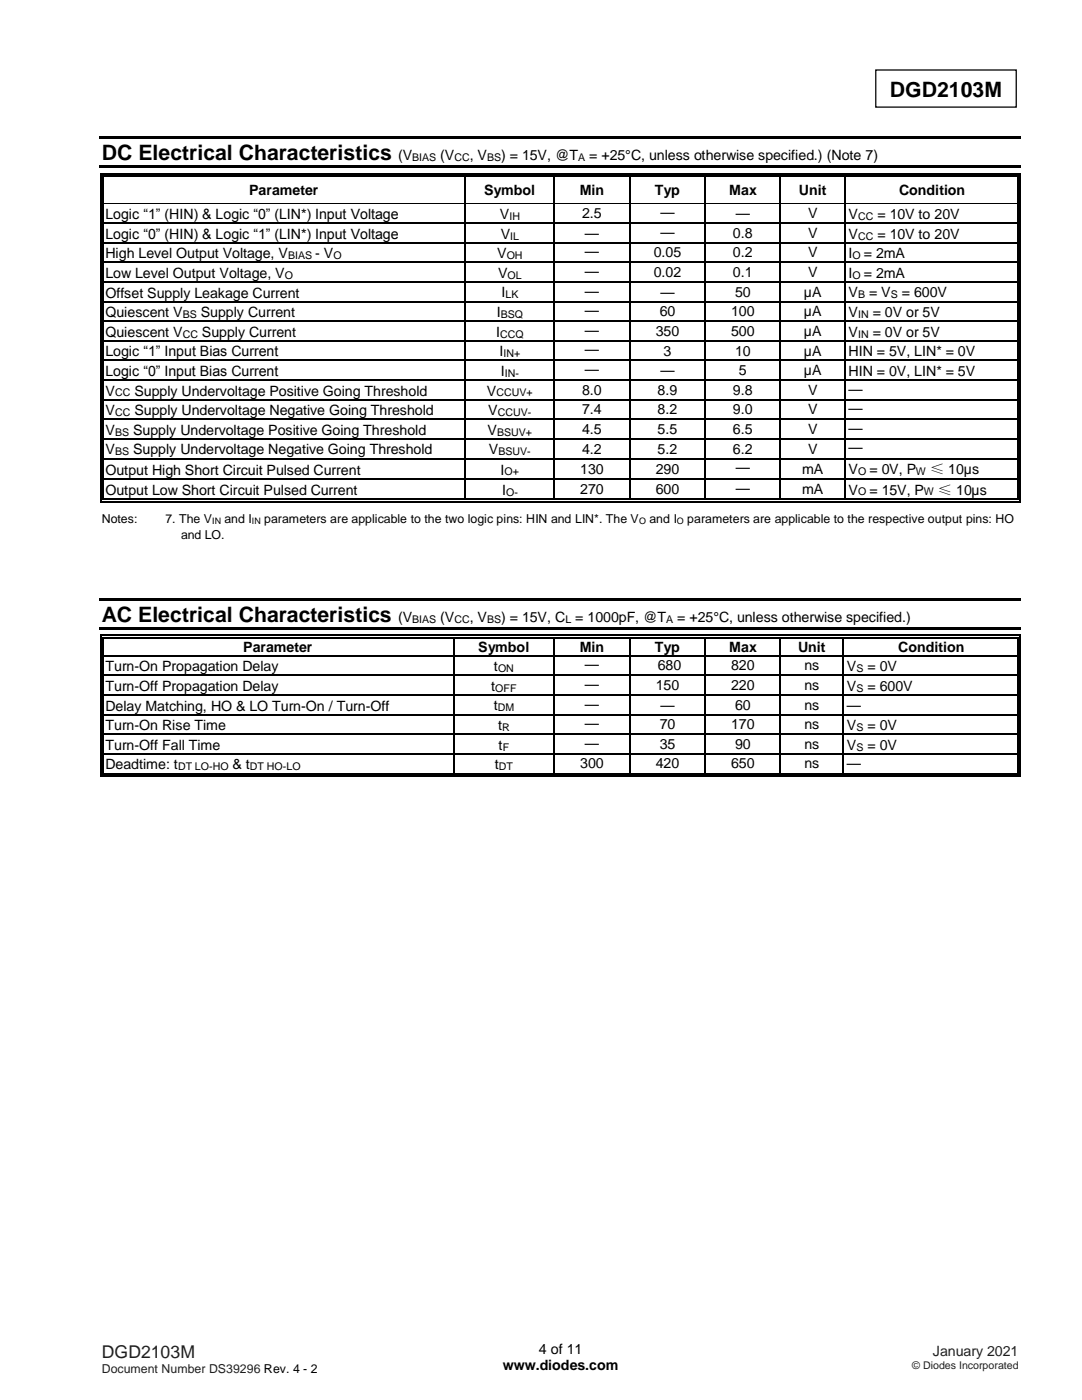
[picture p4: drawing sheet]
<svg xmlns="http://www.w3.org/2000/svg" width="216mm" height="279mm" viewBox="0 0 216 279" stroke-linecap="round" stroke-linejoin="round" font-family="sans-serif">
<defs><g id="words">
<g font-size="4.2">
<text x="177.6" y="19.3">DGD2103M</text>
<text x="20.3" y="32">DC Electrical Characteristics</text>
<text x="20.3" y="124.2">AC Electrical Characteristics</text>
</g>
<text font-size="3.5" fill="#231f20" x="20.3" y="270.9">DGD2103M</text>
<g font-size="2.8">
<text x="79.4" y="32">(V</text>
<text x="87.9" y="32">(V</text>
<text x="93.7" y="32">, V</text>
<text x="100" y="32">) = 15V, @T</text>
<text x="117.6" y="32">= +25°C, unless otherwise specified.) (Note 7)</text>
<text x="49.7" y="38.9">Parameter</text>
<text x="96.6" y="38.9">Symbol</text>
<text x="115.7" y="38.9">Min</text>
<text x="130.7" y="38.9">Typ</text>
<text x="145.5" y="38.9">Max</text>
<text x="159.4" y="38.9">Unit</text>
<text x="179.4" y="38.9">Condition</text>
<text x="21" y="43.7">Logic “1” (HIN) &amp; Logic “0” (LIN*) Input Voltage</text>
<text x="21" y="47.7">Logic “0” (HIN) &amp; Logic “1” (LIN*) Input Voltage</text>
<text x="99.8" y="43.7">V</text>
<text x="99.9" y="47.6">V</text>
<text x="116.1" y="43.5">2.5</text>
<text x="116.7" y="47.5">—</text>
<text x="131.8" y="43.3">—</text>
<text x="131.8" y="47.3">—</text>
<text x="146.2" y="47.5">0.8</text>
<text x="146.8" y="43.5">—</text>
<text x="161.2" y="43.5">V</text>
<text x="161.2" y="47.5">V</text>
<text x="169.3" y="43.7">V</text>
<text x="169.3" y="47.6">V</text>
<text x="175.1" y="43.7">= 10V to 20V</text>
<text x="175.1" y="47.6">= 10V to 20V</text>
<text x="21" y="51.5">High Level Output Voltage, V</text>
<text x="62.9" y="51.5">- V</text>
<text x="99.2" y="51.5">V</text>
<text x="116.7" y="51.1">—</text>
<text x="130.5" y="51.4">0.05</text>
<text x="146.2" y="51.4">0.2</text>
<text x="161.2" y="51.4">V</text>
<text x="169.3" y="51.5">I</text>
<text x="172.4" y="51.5">= 2mA</text>
<text x="21" y="55.5">Low Level Output Voltage, V</text>
<text x="21" y="59.4">Offset Supply Leakage Current</text>
<text x="99.4" y="55.5">V</text>
<text x="100.1" y="59.4">I</text>
<text x="116.7" y="55.1">—</text>
<text x="116.7" y="59">—</text>
<text x="130.5" y="55.3">0.02</text>
<text x="131.8" y="59.2">—</text>
<text x="146.2" y="55.3">0.1</text>
<text x="146.7" y="59.2">50</text>
<text x="160.4" y="59.2">µA</text>
<text x="161.2" y="55.3">V</text>
<text x="169.3" y="55.5">I</text>
<text x="169.3" y="59.4">V</text>
<text x="172.4" y="55.5">= 2mA</text>
<text x="173.4" y="59.4">= V</text>
<text x="180" y="59.4">= 600V</text>
<text x="21" y="63.3">Quiescent V</text>
<text x="40.1" y="63.3">Supply Current</text>
<text x="99.1" y="63.3">I</text>
<text x="116.7" y="62.9">—</text>
<text x="131.6" y="63.1">60</text>
<text x="145.9" y="63.1">100</text>
<text x="160.4" y="63.1">µA</text>
<text x="169.3" y="63.3">V</text>
<text x="174.2" y="63.3">= 0V or 5V</text>
<text x="21" y="67.2">Quiescent V</text>
<text x="21" y="71.1">Logic “1” Input Bias Current</text>
<text x="40.3" y="67.2">Supply Current</text>
<text x="99" y="67.2">I</text>
<text x="99.7" y="71.1">I</text>
<text x="116.7" y="66.8">—</text>
<text x="116.7" y="70.7">—</text>
<text x="130.8" y="67">350</text>
<text x="132.4" y="71">3</text>
<text x="145.9" y="67">500</text>
<text x="146.7" y="71">10</text>
<text x="160.4" y="67">µA</text>
<text x="160.4" y="71">µA</text>
<text x="169.3" y="67.2">V</text>
<text x="169.3" y="71.1">HIN = 5V, LIN* = 0V</text>
<text x="174.2" y="67.2">= 0V or 5V</text>
<text x="21" y="75.1">Logic “0” Input Bias Current</text>
<text x="99.9" y="75">I</text>
<text x="116.7" y="74.6">—</text>
<text x="131.8" y="74.9">—</text>
<text x="147.4" y="74.9">5</text>
<text x="160.4" y="74.9">µA</text>
<text x="169.3" y="75.1">HIN = 0V, LIN* = 5V</text>
<text x="21" y="79">V</text>
<text x="21" y="82.9">V</text>
<text x="26.8" y="79">Supply Undervoltage Positive Going Threshold</text>
<text x="26.8" y="82.9">Supply Undervoltage Negative Going Threshold</text>
<text x="97.2" y="79">V</text>
<text x="97.4" y="82.9">V</text>
<text x="116.1" y="78.8">8.0</text>
<text x="116.1" y="82.7">7.4</text>
<text x="131.2" y="78.8">8.9</text>
<text x="131.2" y="82.7">8.2</text>
<text x="146.2" y="78.8">9.8</text>
<text x="146.2" y="82.7">9.0</text>
<text x="161.2" y="78.8">V</text>
<text x="161.2" y="82.7">V</text>
<text x="169.3" y="78.6">—</text>
<text x="169.3" y="82.5">—</text>
<text x="21" y="86.8">V</text>
<text x="26.6" y="86.8">Supply Undervoltage Positive Going Threshold</text>
<text x="97.3" y="86.8">V</text>
<text x="116.1" y="86.6">4.5</text>
<text x="131.2" y="86.6">5.5</text>
<text x="146.2" y="86.6">6.5</text>
<text x="161.2" y="86.6">V</text>
<text x="169.3" y="86.4">—</text>
<text x="21" y="90.7">V</text>
<text x="21" y="94.8">Output High Short Circuit Pulsed Current</text>
<text x="26.6" y="90.7">Supply Undervoltage Negative Going Threshold</text>
<text x="97.6" y="90.7">V</text>
<text x="99.9" y="94.7">I</text>
<text x="115.8" y="94.5">130</text>
<text x="116.1" y="90.5">4.2</text>
<text x="130.8" y="94.5">290</text>
<text x="131.2" y="90.5">5.2</text>
<text x="146.2" y="90.5">6.2</text>
<text x="146.8" y="94.3">—</text>
<text x="160" y="94.5">mA</text>
<text x="161.2" y="90.5">V</text>
<text x="169.3" y="90.3">—</text>
<text x="169.3" y="94.6">V</text>
<text x="173.5" y="94.6">= 0V, P</text>
<text x="185.6" y="94.6">≤ 10µs</text>
<text x="21" y="98.9">Output Low Short Circuit Pulsed Current</text>
<text x="100.2" y="98.7">I</text>
<text x="115.8" y="98.6">270</text>
<text x="130.8" y="98.6">600</text>
<text x="146.8" y="98.3">—</text>
<text x="160" y="98.6">mA</text>
<text x="169.3" y="98.7">V</text>
<text x="173.5" y="98.7">= 15V, P</text>
<text x="187.1" y="98.7">≤ 10µs</text>
<text x="79.4" y="124.2">(V</text>
<text x="87.9" y="124.2">(V</text>
<text x="93.7" y="124.2">, V</text>
<text x="100" y="124.2">) = 15V, C = 1000pF, @T</text>
<text x="135.2" y="124.2">= +25°C, unless otherwise specified.)</text>
<text x="48.5" y="130">Parameter</text>
<text x="95.4" y="130">Symbol</text>
<text x="115.7" y="130">Min</text>
<text x="130.7" y="130">Typ</text>
<text x="145.5" y="130">Max</text>
<text x="159.2" y="130">Unit</text>
<text x="179.2" y="130">Condition</text>
<text x="21" y="134">Turn-On Propagation Delay</text>
<text x="21" y="137.9">Turn-Off Propagation Delay</text>
<text x="98" y="137.9">t</text>
<text x="98.6" y="134">t</text>
<text x="116.7" y="133.6">—</text>
<text x="116.7" y="137.5">—</text>
<text x="130.8" y="137.7">150</text>
<text x="131.3" y="133.8">680</text>
<text x="145.9" y="133.8">820</text>
<text x="145.9" y="137.7">220</text>
<text x="160.5" y="133.8">ns</text>
<text x="160.5" y="137.7">ns</text>
<text x="169" y="134">V</text>
<text x="169" y="137.9">V</text>
<text x="173.1" y="134">= 0V</text>
<text x="173.1" y="137.9">= 600V</text>
<text x="21" y="141.8">Delay Matching, HO &amp; LO Turn-On / Turn-Off</text>
<text x="98.5" y="141.8">t</text>
<text x="116.7" y="141.4">—</text>
<text x="131.8" y="141.6">—</text>
<text x="146.7" y="141.6">60</text>
<text x="160.5" y="141.6">ns</text>
<text x="169" y="141.6">—</text>
<text x="21" y="145.7">Turn-On Rise Time</text>
<text x="21" y="149.7">Turn-Off Fall Time</text>
<text x="99.4" y="145.7">t</text>
<text x="99.5" y="149.6">t</text>
<text x="116.7" y="145.3">—</text>
<text x="116.7" y="149.2">—</text>
<text x="131.6" y="145.5">70</text>
<text x="131.6" y="149.5">35</text>
<text x="145.9" y="145.5">170</text>
<text x="146.7" y="149.5">90</text>
<text x="160.5" y="145.5">ns</text>
<text x="160.5" y="149.5">ns</text>
<text x="169" y="145.7">V</text>
<text x="169" y="149.6">V</text>
<text x="173.1" y="145.7">= 0V</text>
<text x="173.1" y="149.6">= 0V</text>
<text x="21" y="153.6">Deadtime: t</text>
<text x="46.4" y="153.6">&amp; t</text>
<text x="98.7" y="153.6">t</text>
<text x="115.8" y="153.3">300</text>
<text x="130.8" y="153.3">420</text>
<text x="145.9" y="153.3">650</text>
<text x="160.5" y="153.3">ns</text>
<text x="169" y="153.3">—</text>
<text x="100.3" y="273.5">www.diodes.com</text>
<text x="107.5" y="270.2">4 of 11</text>
</g>
<text font-size="2.8" fill="#231f20" x="186.1" y="270.6">January 2021</text>
<g font-size="2.5">
<text x="20.3" y="104.3">Notes:</text>
<text x="33" y="104.3">7. The V</text>
<text x="36.1" y="107.5">and LO.</text>
<text x="44.8" y="104.3">and I</text>
<text x="52.7" y="104.3">parameters are applicable to the two logic pins: HIN and LIN*. The V</text>
<text x="129.6" y="104.3">and I</text>
<text x="137.1" y="104.3">parameters are applicable to the respective output pins: HO</text>
</g>
<text font-size="2.5" fill="#231f20" x="20.3" y="274">Document Number DS39296 Rev. 4 - 2</text>
<g font-size="2.1">
<text x="82.3" y="32.2">BIAS</text>
<text x="90.7" y="32.2">CC</text>
<text x="97.2" y="32.2">BS</text>
<text x="115.4" y="32.2">A</text>
<text x="101.7" y="43.9">IH</text>
<text x="101.8" y="47.8">IL</text>
<text x="171.2" y="43.9">CC</text>
<text x="171.2" y="47.8">CC</text>
<text x="57.5" y="51.7">BIAS</text>
<text x="66.5" y="51.7">O</text>
<text x="101.1" y="51.7">OH</text>
<text x="170.1" y="51.7">O</text>
<text x="56.9" y="55.6">O</text>
<text x="100.9" y="59.5">LK</text>
<text x="101.3" y="55.6">OL</text>
<text x="170.1" y="55.6">O</text>
<text x="171.2" y="59.5">B</text>
<text x="177.8" y="59.5">S</text>
<text x="36.5" y="63.5">BS</text>
<text x="99.9" y="63.5">BSQ</text>
<text x="171.2" y="63.5">IN</text>
<text x="36.5" y="67.4">CC</text>
<text x="99.8" y="67.4">CCQ</text>
<text x="100.5" y="71.3">IN+</text>
<text x="171.2" y="67.4">IN</text>
<text x="100.7" y="75.2">IN-</text>
<text x="23" y="79.1">CC</text>
<text x="23" y="83">CC</text>
<text x="99.1" y="79.1">CCUV+</text>
<text x="99.3" y="83">CCUV-</text>
<text x="23" y="87">BS</text>
<text x="99.2" y="87">BSUV+</text>
<text x="23" y="90.9">BS</text>
<text x="99.5" y="90.9">BSUV-</text>
<text x="100.7" y="94.9">O+</text>
<text x="171.2" y="94.8">O</text>
<text x="182.7" y="94.8">W</text>
<text x="101" y="98.9">O-</text>
<text x="171.2" y="98.9">O</text>
<text x="184.3" y="98.9">W</text>
<text x="82.3" y="124.4">BIAS</text>
<text x="90.7" y="124.4">CC</text>
<text x="97.2" y="124.4">BS</text>
<text x="112.8" y="124.4">L</text>
<text x="133" y="124.4">A</text>
<text x="99.4" y="134.1">ON</text>
<text x="170.9" y="134.1">S</text>
<text x="98.8" y="138.1">OFF</text>
<text x="99.3" y="142">DM</text>
<text x="170.9" y="138.1">S</text>
<text x="100.2" y="145.9">R</text>
<text x="100.3" y="149.8">F</text>
<text x="170.9" y="145.9">S</text>
<text x="170.9" y="149.8">S</text>
<text x="35.5" y="153.7">DT LO-HO</text>
<text x="49.9" y="153.7">DT HO-LO</text>
<text x="99.5" y="153.7">DT</text>
</g>
<text font-size="2.1" fill="#231f20" x="182" y="273.2">© Diodes Incorporated</text>
<g font-size="1.8">
<text x="42.3" y="104.6">IN</text>
<text x="50.3" y="104.6">IN</text>
<text x="127.5" y="104.6">O</text>
<text x="135.1" y="104.6">O</text>
</g>
</g></defs>
<g fill="none" stroke="#000" stroke-width=".25">
<path d="M174.8 14h28v7.4h-28zM20.1 35.4v5.2M20.6 35.4v5.2M20.7 34.7h72M20.7 35.2h72M92.9 35.4v5.2M93.5 34.7h17M93.5 35.2h17M110.6 35.4v5.2M111.3 34.7h14.2M111.3 35.2h14.2M125.7 35.4v5.2"/>
<path d="M126.3 34.7h14.3M126.3 35.2h14.3M140.7 35.4v5.2M141.3 34.7h14.3M141.3 35.2h14.3M155.7 35.4v5.2M156.4 34.7h12.1M156.4 35.2h12.1M168.6 35.4v5.2M169.3 34.7h33.7M169.3 35.2h33.7M203.1 35.4v5.2"/>
<path d="M203.6 35.4v5.2M20.1 40.7v3.7M20.1 44.7v3.6M20.1 48.6v3.6M20.1 52.5v3.6M20.1 56.4v3.7M20.6 40.7v3.7M20.6 44.7v3.6M20.6 48.6v3.6M20.6 52.5v3.6M20.6 56.4v3.7M20.7 44.5h72"/>
<path d="M20.7 48.4h72M20.7 52.4h72M20.7 56.3h72M92.9 40.7v3.7M92.9 44.7v3.6M92.9 48.6v3.6M92.9 52.5v3.6M92.9 56.4v3.7M93 44.5h17.5M93 48.4h17.5M93 52.4h17.5M93 56.3h17.5"/>
<path d="M110.6 40.7v3.7M110.6 44.7v3.6M110.6 48.6v3.6M110.6 52.5v3.6M110.6 56.4v3.7M110.8 44.5h14.7M110.8 48.4h14.7M110.8 52.4h14.7M110.8 56.3h14.7M125.7 40.7v3.7M125.7 44.7v3.6M125.7 48.6v3.6"/>
<path d="M125.7 52.5v3.6M125.7 56.4v3.7M125.8 44.5h14.8M125.8 48.4h14.8M125.8 52.4h14.8M125.8 56.3h14.8M140.7 40.7v3.7M140.7 44.7v3.6M140.7 48.6v3.6M140.7 52.5v3.6M140.7 56.4v3.7M140.8 44.5h14.8"/>
<path d="M140.8 48.4h14.8M140.8 52.4h14.8M140.8 56.3h14.8M155.7 40.7v3.7M155.7 44.7v3.6M155.7 48.6v3.6M155.7 52.5v3.6M155.7 56.4v3.7M155.9 44.5h12.6M155.9 48.4h12.6M155.9 52.4h12.6M155.9 56.3h12.6"/>
<path d="M168.6 40.7v3.7M168.6 44.7v3.6M168.6 48.6v3.6M168.6 52.5v3.6M168.6 56.4v3.7M168.8 44.5h34.2M168.8 48.4h34.2M168.8 52.4h34.2M168.8 56.3h34.2M203.1 40.7v3.7M203.1 44.7v3.6M203.1 48.6v3.6"/>
<path d="M203.1 52.5v3.6M203.1 56.4v3.7M203.6 40.7v3.7M203.6 44.7v3.6M203.6 48.6v3.6M203.6 52.5v3.6M203.6 56.4v3.7M20.1 60.3v3.7M20.1 64.2v3.7M20.1 68.2v3.6M20.1 72.1v3.6M20.1 76v3.6"/>
<path d="M20.1 79.9v3.7M20.6 60.3v3.7M20.6 64.2v3.7M20.6 68.2v3.6M20.6 72.1v3.6M20.6 76v3.6M20.6 79.9v3.7M20.7 60.2h72M20.7 64.1h72M20.7 68h72M20.7 71.9h72M20.7 75.9h72"/>
<path d="M20.7 79.8h72M92.9 60.3v3.7M92.9 64.2v3.7M92.9 68.2v3.6M92.9 72.1v3.6M92.9 76v3.6M92.9 79.9v3.7M93 60.2h17.5M93 64.1h17.5M93 68h17.5M93 71.9h17.5M93 75.9h17.5"/>
<path d="M93 79.8h17.5M110.6 60.3v3.7M110.6 64.2v3.7M110.6 68.2v3.6M110.6 72.1v3.6M110.6 76v3.6M110.6 79.9v3.7M110.8 60.2h14.7M110.8 64.1h14.7M110.8 68h14.7M110.8 71.9h14.7M110.8 75.9h14.7"/>
<path d="M110.8 79.8h14.7M125.7 60.3v3.7M125.7 64.2v3.7M125.7 68.2v3.6M125.7 72.1v3.6M125.7 76v3.6M125.7 79.9v3.7M125.8 60.2h14.8M125.8 64.1h14.8M125.8 68h14.8M125.8 71.9h14.8M125.8 75.9h14.8"/>
<path d="M125.8 79.8h14.8M140.7 60.3v3.7M140.7 64.2v3.7M140.7 68.2v3.6M140.7 72.1v3.6M140.7 76v3.6M140.7 79.9v3.7M140.8 60.2h14.8M140.8 64.1h14.8M140.8 68h14.8M140.8 71.9h14.8M140.8 75.9h14.8"/>
<path d="M140.8 79.8h14.8M155.7 60.3v3.7M155.7 64.2v3.7M155.7 68.2v3.6M155.7 72.1v3.6M155.7 76v3.6M155.7 79.9v3.7M155.9 60.2h12.6M155.9 64.1h12.6M155.9 68h12.6M155.9 71.9h12.6M155.9 75.9h12.6"/>
<path d="M155.9 79.8h12.6M168.6 60.3v3.7M168.6 64.2v3.7M168.6 68.2v3.6M168.6 72.1v3.6M168.6 76v3.6M168.6 79.9v3.7M168.8 60.2h34.2M168.8 64.1h34.2M168.8 68h34.2M168.8 71.9h34.2M168.8 75.9h34.2"/>
<path d="M168.8 79.8h34.2M203.1 60.3v3.7M203.1 64.2v3.7M203.1 68.2v3.6M203.1 72.1v3.6M203.1 76v3.6M203.1 79.9v3.7M203.6 60.3v3.7M203.6 64.2v3.7M203.6 68.2v3.6M203.6 72.1v3.6M203.6 76v3.6"/>
<path d="M203.6 79.9v3.7M20.1 83.8v3.7M20.1 87.7v3.7M20.1 91.7v3.7M20.1 95.7v3.8M20.6 83.8v3.7M20.6 87.7v3.7M20.6 91.7v3.7M20.6 95.7v3.8M20.7 83.7h72M20.7 87.6h72M20.7 91.5h72"/>
<path d="M20.7 95.6h72M20.7 99.7h72M92.9 83.8v3.7M92.9 87.7v3.7M92.9 91.7v3.7M92.9 95.7v3.8M93 83.7h17.5M93 87.6h17.5M93 91.5h17.5M93 95.6h17.5M93.5 99.7h17M110.6 83.8v3.7"/>
<path d="M110.6 87.7v3.7M110.6 91.7v3.7M110.6 95.7v3.8M110.8 83.7h14.7M110.8 87.6h14.7M110.8 91.5h14.7M110.8 95.6h14.7M111.3 99.7h14.2M125.7 83.8v3.7M125.7 87.7v3.7M125.7 91.7v3.7M125.7 95.7v3.8"/>
<path d="M125.8 83.7h14.8M125.8 87.6h14.8M125.8 91.5h14.8M125.8 95.6h14.8M126.3 99.7h14.3M140.7 83.8v3.7M140.7 87.7v3.7M140.7 91.7v3.7M140.7 95.7v3.8M140.8 83.7h14.8M140.8 87.6h14.8M140.8 91.5h14.8"/>
<path d="M140.8 95.6h14.8M141.3 99.7h14.3M155.7 83.8v3.7M155.7 87.7v3.7M155.7 91.7v3.7M155.7 95.7v3.8M155.9 83.7h12.6M155.9 87.6h12.6M155.9 91.5h12.6M155.9 95.6h12.6M156.4 99.7h12.1M168.6 83.8v3.7"/>
<path d="M168.6 87.7v3.7M168.6 91.7v3.7M168.6 95.7v3.8M168.8 83.7h34.2M168.8 87.6h34.2M168.8 91.5h34.2M168.8 95.6h34.2M169.3 99.7h33.7M203.1 83.8v3.7M203.1 87.7v3.7M203.1 91.7v3.7M203.1 95.7v3.8"/>
<path d="M203.6 83.8v3.7M203.6 87.7v3.7M203.6 91.7v3.7M203.6 95.7v3.8M20.7 100.2h72M93.5 100.2h17M111.3 100.2h14.2M126.3 100.2h14.3M141.3 100.2h14.3M156.4 100.2h12.1M169.3 100.2h33.7M20.1 127.5v3.2"/>
<path d="M20.1 131v3.6M20.1 134.9v3.7M20.1 138.8v3.7M20.6 127.5v3.2M20.6 131v3.6M20.6 134.9v3.7M20.6 138.8v3.7M20.7 126.8h69.7M20.7 127.3h69.7M20.7 130.9h69.7M20.7 134.8h69.7M20.7 138.7h69.7"/>
<path d="M90.6 127.5v3.2M90.6 131v3.6M90.6 134.9v3.7M90.6 138.8v3.7M90.7 130.9h19.8M90.7 134.8h19.8M90.7 138.7h19.8M91.2 126.8h19.3M91.2 127.3h19.3M110.6 127.5v3.2M110.6 131v3.6M110.6 134.9v3.7"/>
<path d="M110.6 138.8v3.7M110.8 130.9h14.7M110.8 134.8h14.7M110.8 138.7h14.7M111.3 126.8h14.2M111.3 127.3h14.2M125.7 127.5v3.2M125.7 131v3.6M125.7 134.9v3.7M125.7 138.8v3.7M125.8 130.9h14.8M125.8 134.8h14.8"/>
<path d="M125.8 138.7h14.8M126.3 126.8h14.3M126.3 127.3h14.3M140.7 127.5v3.2M140.7 131v3.6M140.7 134.9v3.7M140.7 138.8v3.7M140.8 130.9h14.8M140.8 134.8h14.8M140.8 138.7h14.8M141.3 126.8h14.3M141.3 127.3h14.3"/>
<path d="M155.7 127.5v3.2M155.7 131v3.6M155.7 134.9v3.7M155.7 138.8v3.7M155.9 130.9h12.2M155.9 134.8h12.2M155.9 138.7h12.2M156.4 126.8h11.7M156.4 127.3h11.7M168.3 127.5v3.2M168.3 131v3.6M168.3 134.9v3.7"/>
<path d="M168.3 138.8v3.7M168.4 130.9h34.6M168.4 134.8h34.6M168.4 138.7h34.6M168.9 126.8h34.1M168.9 127.3h34.1M203.1 127.5v3.2M203.1 131v3.6M203.1 134.9v3.7M203.1 138.8v3.7M203.6 127.5v3.2M203.6 131v3.6"/>
<path d="M203.6 134.9v3.7M203.6 138.8v3.7M20.1 142.7v3.7M20.1 146.7v3.6M20.1 150.6v3.7M20.6 142.7v3.7M20.6 146.7v3.6M20.6 150.6v3.7M20.7 142.6h69.7M20.7 146.5h69.7M20.7 150.4h69.7M20.7 154.9h69.7"/>
<path d="M20.7 154.4h69.7M90.6 142.7v3.7M90.6 146.7v3.6M90.6 150.6v3.7M90.7 142.6h19.8M90.7 146.5h19.8M90.7 150.4h19.8M91.2 154.9h19.3M91.2 154.4h19.3M110.6 142.7v3.7M110.6 146.7v3.6M110.6 150.6v3.7"/>
<path d="M110.8 142.6h14.7M110.8 146.5h14.7M110.8 150.4h14.7M111.3 154.9h14.2M111.3 154.4h14.2M125.7 142.7v3.7M125.7 146.7v3.6M125.7 150.6v3.7M125.8 142.6h14.8M125.8 146.5h14.8M125.8 150.4h14.8M126.3 154.9h14.3"/>
<path d="M126.3 154.4h14.3M140.7 142.7v3.7M140.7 146.7v3.6M140.7 150.6v3.7M140.8 142.6h14.8M140.8 146.5h14.8M140.8 150.4h14.8M141.3 154.9h14.3M141.3 154.4h14.3M155.7 142.7v3.7M155.7 146.7v3.6M155.7 150.6v3.7"/>
<path d="M155.9 142.6h12.2M155.9 146.5h12.2M155.9 150.4h12.2M156.4 154.9h11.7M156.4 154.4h11.7M168.3 142.7v3.7M168.3 146.7v3.6M168.3 150.6v3.7M168.4 142.6h34.6M168.4 146.5h34.6M168.4 150.4h34.6M168.9 154.9h34.1"/>
<path d="M168.9 154.4h34.1M203.1 142.7v3.7M203.1 146.7v3.6M203.1 150.6v3.7M203.6 142.7v3.7M203.6 146.7v3.6M203.6 150.6v3.7"/>
</g>
<g fill="#000">
<path d="M19.8 27.2h183.9v.5h-183.9z" fill-rule="evenodd"/>
<path d="M19.8 33h183.9v.5h-183.9z" fill-rule="evenodd"/>
<path d="M19.9 34.6h.3v.8h-.3z" fill-rule="evenodd"/>
<path d="M19.9 34.6h.8v.2h-.8z" fill-rule="evenodd"/>
<path d="M20.4 35.1h.3v.3h-.3z" fill-rule="evenodd"/>
<path d="M20.4 35.1h.3v.2h-.3z" fill-rule="evenodd"/>
<path d="M92.7 35.3l.3 .1z" fill-rule="evenodd"/>
<path d="M92.7 34.6h.8v.2h-.8z" fill-rule="evenodd"/>
<path d="M92.7 35.1h.8v.2h-.8z" fill-rule="evenodd"/>
<path d="M110.5 35.3l.3 .1z" fill-rule="evenodd"/>
<path d="M110.5 34.6h.8v.2h-.8z" fill-rule="evenodd"/>
<path d="M110.5 35.1h.8v.2h-.8z" fill-rule="evenodd"/>
<path d="M125.5 35.3l.3 .1z" fill-rule="evenodd"/>
<path d="M125.5 34.6h.8v.2h-.8z" fill-rule="evenodd"/>
<path d="M125.5 35.1h.8v.2h-.8z" fill-rule="evenodd"/>
<path d="M140.6 35.3l.2 .1z" fill-rule="evenodd"/>
<path d="M140.6 34.6h.7v.2h-.7z" fill-rule="evenodd"/>
<path d="M140.6 35.1h.7v.2h-.7z" fill-rule="evenodd"/>
<path d="M155.6 35.3l.3 .1z" fill-rule="evenodd"/>
<path d="M155.6 34.6h.8v.2h-.8z" fill-rule="evenodd"/>
<path d="M155.6 35.1h.8v.2h-.8z" fill-rule="evenodd"/>
<path d="M168.5 35.3l.3 .1z" fill-rule="evenodd"/>
<path d="M168.5 34.6h.8v.2h-.8z" fill-rule="evenodd"/>
<path d="M168.5 35.1h.8v.2h-.8z" fill-rule="evenodd"/>
<path d="M203 34.6h.7v.2h-.7z" fill-rule="evenodd"/>
<path d="M203 35.1h.2v.3h-.2z" fill-rule="evenodd"/>
<path d="M203 35.1h.2v.2h-.2z" fill-rule="evenodd"/>
<path d="M203.5 34.6h.2v.8h-.2z" fill-rule="evenodd"/>
<path d="M19.9 40.6h.3v.1h-.3z" fill-rule="evenodd"/>
<path d="M19.9 44.4h.3v.3h-.3z" fill-rule="evenodd"/>
<path d="M19.9 48.3h.3v.3h-.3z" fill-rule="evenodd"/>
<path d="M19.9 52.2h.3v.3h-.3z" fill-rule="evenodd"/>
<path d="M19.9 56.1h.3v.3h-.3z" fill-rule="evenodd"/>
<path d="M20.4 40.6h.3v.1h-.3z" fill-rule="evenodd"/>
<path d="M20.4 44.4h.3v.3h-.3z" fill-rule="evenodd"/>
<path d="M20.4 48.3h.3v.3h-.3z" fill-rule="evenodd"/>
<path d="M20.4 52.2h.3v.3h-.3z" fill-rule="evenodd"/>
<path d="M20.4 56.1h.3v.3h-.3z" fill-rule="evenodd"/>
<path d="M92.7 40.6h.3v.1h-.3z" fill-rule="evenodd"/>
<path d="M92.7 44.4h.3v.3h-.3z" fill-rule="evenodd"/>
<path d="M92.7 48.3h.3v.3h-.3z" fill-rule="evenodd"/>
<path d="M92.7 52.2h.3v.3h-.3z" fill-rule="evenodd"/>
<path d="M92.7 56.1h.3v.3h-.3z" fill-rule="evenodd"/>
<path d="M110.5 40.6h.3v.1h-.3z" fill-rule="evenodd"/>
<path d="M110.5 44.4h.3v.3h-.3z" fill-rule="evenodd"/>
<path d="M110.5 48.3h.3v.3h-.3z" fill-rule="evenodd"/>
<path d="M110.5 52.2h.3v.3h-.3z" fill-rule="evenodd"/>
<path d="M110.5 56.1h.3v.3h-.3z" fill-rule="evenodd"/>
<path d="M125.5 40.6h.3v.1h-.3z" fill-rule="evenodd"/>
<path d="M125.5 44.4h.3v.3h-.3z" fill-rule="evenodd"/>
<path d="M125.5 48.3h.3v.3h-.3z" fill-rule="evenodd"/>
<path d="M125.5 52.2h.3v.3h-.3z" fill-rule="evenodd"/>
<path d="M125.5 56.1h.3v.3h-.3z" fill-rule="evenodd"/>
<path d="M140.6 40.6h.2v.1h-.2z" fill-rule="evenodd"/>
<path d="M140.6 44.4h.2v.3h-.2z" fill-rule="evenodd"/>
<path d="M140.6 48.3h.2v.3h-.2z" fill-rule="evenodd"/>
<path d="M140.6 52.2h.2v.3h-.2z" fill-rule="evenodd"/>
<path d="M140.6 56.1h.2v.3h-.2z" fill-rule="evenodd"/>
<path d="M155.6 40.6h.3v.1h-.3z" fill-rule="evenodd"/>
<path d="M155.6 44.4h.3v.3h-.3z" fill-rule="evenodd"/>
<path d="M155.6 48.3h.3v.3h-.3z" fill-rule="evenodd"/>
<path d="M155.6 52.2h.3v.3h-.3z" fill-rule="evenodd"/>
<path d="M155.6 56.1h.3v.3h-.3z" fill-rule="evenodd"/>
<path d="M168.5 40.6h.3v.1h-.3z" fill-rule="evenodd"/>
<path d="M168.5 44.4h.3v.3h-.3z" fill-rule="evenodd"/>
<path d="M168.5 48.3h.3v.3h-.3z" fill-rule="evenodd"/>
<path d="M168.5 52.2h.3v.3h-.3z" fill-rule="evenodd"/>
<path d="M168.5 56.1h.3v.3h-.3z" fill-rule="evenodd"/>
<path d="M203 40.6h.2v.1h-.2z" fill-rule="evenodd"/>
<path d="M203 44.4h.2v.3h-.2z" fill-rule="evenodd"/>
<path d="M203 48.3h.2v.3h-.2z" fill-rule="evenodd"/>
<path d="M203 52.2h.2v.3h-.2z" fill-rule="evenodd"/>
<path d="M203 56.1h.2v.3h-.2z" fill-rule="evenodd"/>
<path d="M203.5 40.6h.2v.1h-.2z" fill-rule="evenodd"/>
<path d="M203.5 44.4h.2v.3h-.2z" fill-rule="evenodd"/>
<path d="M203.5 48.3h.2v.3h-.2z" fill-rule="evenodd"/>
<path d="M203.5 52.2h.2v.3h-.2z" fill-rule="evenodd"/>
<path d="M203.5 56.1h.2v.3h-.2z" fill-rule="evenodd"/>
<path d="M19.9 60.1h.3v.2h-.3z" fill-rule="evenodd"/>
<path d="M19.9 64h.3v.2h-.3z" fill-rule="evenodd"/>
<path d="M19.9 67.9h.3v.3h-.3z" fill-rule="evenodd"/>
<path d="M19.9 71.8h.3v.3h-.3z" fill-rule="evenodd"/>
<path d="M19.9 75.7h.3v.3h-.3z" fill-rule="evenodd"/>
<path d="M19.9 79.6h.3v.3h-.3z" fill-rule="evenodd"/>
<path d="M20.4 60.1h.3v.2h-.3z" fill-rule="evenodd"/>
<path d="M20.4 64h.3v.2h-.3z" fill-rule="evenodd"/>
<path d="M20.4 67.9h.3v.3h-.3z" fill-rule="evenodd"/>
<path d="M20.4 71.8h.3v.3h-.3z" fill-rule="evenodd"/>
<path d="M20.4 75.7h.3v.3h-.3z" fill-rule="evenodd"/>
<path d="M20.4 79.6h.3v.3h-.3z" fill-rule="evenodd"/>
<path d="M92.7 60.1h.3v.2h-.3z" fill-rule="evenodd"/>
<path d="M92.7 64h.3v.2h-.3z" fill-rule="evenodd"/>
<path d="M92.7 67.9h.3v.3h-.3z" fill-rule="evenodd"/>
<path d="M92.7 71.8h.3v.3h-.3z" fill-rule="evenodd"/>
<path d="M92.7 75.7h.3v.3h-.3z" fill-rule="evenodd"/>
<path d="M92.7 79.6h.3v.3h-.3z" fill-rule="evenodd"/>
<path d="M110.5 60.1h.3v.2h-.3z" fill-rule="evenodd"/>
<path d="M110.5 64h.3v.2h-.3z" fill-rule="evenodd"/>
<path d="M110.5 67.9h.3v.3h-.3z" fill-rule="evenodd"/>
<path d="M110.5 71.8h.3v.3h-.3z" fill-rule="evenodd"/>
<path d="M110.5 75.7h.3v.3h-.3z" fill-rule="evenodd"/>
<path d="M110.5 79.6h.3v.3h-.3z" fill-rule="evenodd"/>
<path d="M125.5 60.1h.3v.2h-.3z" fill-rule="evenodd"/>
<path d="M125.5 64h.3v.2h-.3z" fill-rule="evenodd"/>
<path d="M125.5 67.9h.3v.3h-.3z" fill-rule="evenodd"/>
<path d="M125.5 71.8h.3v.3h-.3z" fill-rule="evenodd"/>
<path d="M125.5 75.7h.3v.3h-.3z" fill-rule="evenodd"/>
<path d="M125.5 79.6h.3v.3h-.3z" fill-rule="evenodd"/>
<path d="M140.6 60.1h.2v.2h-.2z" fill-rule="evenodd"/>
<path d="M140.6 64h.2v.2h-.2z" fill-rule="evenodd"/>
<path d="M140.6 67.9h.2v.3h-.2z" fill-rule="evenodd"/>
<path d="M140.6 71.8h.2v.3h-.2z" fill-rule="evenodd"/>
<path d="M140.6 75.7h.2v.3h-.2z" fill-rule="evenodd"/>
<path d="M140.6 79.6h.2v.3h-.2z" fill-rule="evenodd"/>
<path d="M155.6 60.1h.3v.2h-.3z" fill-rule="evenodd"/>
<path d="M155.6 64h.3v.2h-.3z" fill-rule="evenodd"/>
<path d="M155.6 67.9h.3v.3h-.3z" fill-rule="evenodd"/>
<path d="M155.6 71.8h.3v.3h-.3z" fill-rule="evenodd"/>
<path d="M155.6 75.7h.3v.3h-.3z" fill-rule="evenodd"/>
<path d="M155.6 79.6h.3v.3h-.3z" fill-rule="evenodd"/>
<path d="M168.5 60.1h.3v.2h-.3z" fill-rule="evenodd"/>
<path d="M168.5 64h.3v.2h-.3z" fill-rule="evenodd"/>
<path d="M168.5 67.9h.3v.3h-.3z" fill-rule="evenodd"/>
<path d="M168.5 71.8h.3v.3h-.3z" fill-rule="evenodd"/>
<path d="M168.5 75.7h.3v.3h-.3z" fill-rule="evenodd"/>
<path d="M168.5 79.6h.3v.3h-.3z" fill-rule="evenodd"/>
<path d="M203 60.1h.2v.2h-.2z" fill-rule="evenodd"/>
<path d="M203 64h.2v.2h-.2z" fill-rule="evenodd"/>
<path d="M203 67.9h.2v.3h-.2z" fill-rule="evenodd"/>
<path d="M203 71.8h.2v.3h-.2z" fill-rule="evenodd"/>
<path d="M203 75.7h.2v.3h-.2z" fill-rule="evenodd"/>
<path d="M203 79.6h.2v.3h-.2z" fill-rule="evenodd"/>
<path d="M203.5 60.1h.2v.2h-.2z" fill-rule="evenodd"/>
<path d="M203.5 64h.2v.2h-.2z" fill-rule="evenodd"/>
<path d="M203.5 67.9h.2v.3h-.2z" fill-rule="evenodd"/>
<path d="M203.5 71.8h.2v.3h-.2z" fill-rule="evenodd"/>
<path d="M203.5 75.7h.2v.3h-.2z" fill-rule="evenodd"/>
<path d="M203.5 79.6h.2v.3h-.2z" fill-rule="evenodd"/>
<path d="M19.9 83.6h.3v.2h-.3z" fill-rule="evenodd"/>
<path d="M19.9 87.5h.3v.2h-.3z" fill-rule="evenodd"/>
<path d="M19.9 91.4h.3v.3h-.3z" fill-rule="evenodd"/>
<path d="M19.9 95.4h.3v.3h-.3z" fill-rule="evenodd"/>
<path d="M20.4 83.6h.3v.2h-.3z" fill-rule="evenodd"/>
<path d="M20.4 87.5h.3v.2h-.3z" fill-rule="evenodd"/>
<path d="M20.4 91.4h.3v.3h-.3z" fill-rule="evenodd"/>
<path d="M20.4 95.4h.3v.3h-.3z" fill-rule="evenodd"/>
<path d="M20.4 99.5h.3v.3h-.3z" fill-rule="evenodd"/>
<path d="M20.4 99.5h.3v.3h-.3z" fill-rule="evenodd"/>
<path d="M92.7 83.6h.3v.2h-.3z" fill-rule="evenodd"/>
<path d="M92.7 87.5h.3v.2h-.3z" fill-rule="evenodd"/>
<path d="M92.7 91.4h.3v.3h-.3z" fill-rule="evenodd"/>
<path d="M92.7 95.4h.3v.3h-.3z" fill-rule="evenodd"/>
<path d="M92.7 99.5h.8v.3h-.8z" fill-rule="evenodd"/>
<path d="M110.5 83.6h.3v.2h-.3z" fill-rule="evenodd"/>
<path d="M110.5 87.5h.3v.2h-.3z" fill-rule="evenodd"/>
<path d="M110.5 91.4h.3v.3h-.3z" fill-rule="evenodd"/>
<path d="M110.5 95.4h.3v.3h-.3z" fill-rule="evenodd"/>
<path d="M110.5 99.5h.8v.3h-.8z" fill-rule="evenodd"/>
<path d="M125.5 83.6h.3v.2h-.3z" fill-rule="evenodd"/>
<path d="M125.5 87.5h.3v.2h-.3z" fill-rule="evenodd"/>
<path d="M125.5 91.4h.3v.3h-.3z" fill-rule="evenodd"/>
<path d="M125.5 95.4h.3v.3h-.3z" fill-rule="evenodd"/>
<path d="M125.5 99.5h.8v.3h-.8z" fill-rule="evenodd"/>
<path d="M140.6 83.6h.2v.2h-.2z" fill-rule="evenodd"/>
<path d="M140.6 87.5h.2v.2h-.2z" fill-rule="evenodd"/>
<path d="M140.6 91.4h.2v.3h-.2z" fill-rule="evenodd"/>
<path d="M140.6 95.4h.2v.3h-.2z" fill-rule="evenodd"/>
<path d="M140.6 99.5h.7v.3h-.7z" fill-rule="evenodd"/>
<path d="M155.6 83.6h.3v.2h-.3z" fill-rule="evenodd"/>
<path d="M155.6 87.5h.3v.2h-.3z" fill-rule="evenodd"/>
<path d="M155.6 91.4h.3v.3h-.3z" fill-rule="evenodd"/>
<path d="M155.6 95.4h.3v.3h-.3z" fill-rule="evenodd"/>
<path d="M155.6 99.5h.8v.3h-.8z" fill-rule="evenodd"/>
<path d="M168.5 83.6h.3v.2h-.3z" fill-rule="evenodd"/>
<path d="M168.5 87.5h.3v.2h-.3z" fill-rule="evenodd"/>
<path d="M168.5 91.4h.3v.3h-.3z" fill-rule="evenodd"/>
<path d="M168.5 95.4h.3v.3h-.3z" fill-rule="evenodd"/>
<path d="M168.5 99.5h.8v.3h-.8z" fill-rule="evenodd"/>
<path d="M203 83.6h.2v.2h-.2z" fill-rule="evenodd"/>
<path d="M203 87.5h.2v.2h-.2z" fill-rule="evenodd"/>
<path d="M203 91.4h.2v.3h-.2z" fill-rule="evenodd"/>
<path d="M203 95.4h.2v.3h-.2z" fill-rule="evenodd"/>
<path d="M203 99.5h.2v.3h-.2z" fill-rule="evenodd"/>
<path d="M203 99.5h.2v.3h-.2z" fill-rule="evenodd"/>
<path d="M203.5 83.6h.2v.2h-.2z" fill-rule="evenodd"/>
<path d="M203.5 87.5h.2v.2h-.2z" fill-rule="evenodd"/>
<path d="M203.5 91.4h.2v.3h-.2z" fill-rule="evenodd"/>
<path d="M203.5 95.4h.2v.3h-.2z" fill-rule="evenodd"/>
<path d="M19.8 119.4h183.9v.5h-183.9z" fill-rule="evenodd"/>
<path d="M19.9 99.5h.3v.8h-.3z" fill-rule="evenodd"/>
<path d="M19.9 100.1h.8v.2h-.8z" fill-rule="evenodd"/>
<path d="M92.7 100.1h.8v.2h-.8z" fill-rule="evenodd"/>
<path d="M110.5 100.1h.8v.2h-.8z" fill-rule="evenodd"/>
<path d="M125.5 100.1h.8v.2h-.8z" fill-rule="evenodd"/>
<path d="M140.6 100.1h.7v.2h-.7z" fill-rule="evenodd"/>
<path d="M155.6 100.1h.8v.2h-.8z" fill-rule="evenodd"/>
<path d="M168.5 100.1h.8v.2h-.8z" fill-rule="evenodd"/>
<path d="M203 100.1h.7v.2h-.7z" fill-rule="evenodd"/>
<path d="M203.5 99.5h.2v.8h-.2z" fill-rule="evenodd"/>
<path d="M19.8 125.1h183.9v.5h-183.9z" fill-rule="evenodd"/>
<path d="M19.9 126.7h.3v.8h-.3z" fill-rule="evenodd"/>
<path d="M19.9 126.7h.8v.2h-.8z" fill-rule="evenodd"/>
<path d="M19.9 130.7h.3v.3h-.3z" fill-rule="evenodd"/>
<path d="M19.9 134.6h.3v.3h-.3z" fill-rule="evenodd"/>
<path d="M19.9 138.6h.3v.2h-.3z" fill-rule="evenodd"/>
<path d="M20.4 127.2h.3v.3h-.3z" fill-rule="evenodd"/>
<path d="M20.4 127.2h.3v.2h-.3z" fill-rule="evenodd"/>
<path d="M20.4 130.7h.3v.3h-.3z" fill-rule="evenodd"/>
<path d="M20.4 134.6h.3v.3h-.3z" fill-rule="evenodd"/>
<path d="M20.4 138.6h.3v.2h-.3z" fill-rule="evenodd"/>
<path d="M90.4 127.4l.3 .1z" fill-rule="evenodd"/>
<path d="M90.4 126.7h.8v.2h-.8z" fill-rule="evenodd"/>
<path d="M90.4 127.2h.8v.2h-.8z" fill-rule="evenodd"/>
<path d="M90.4 130.7h.3v.3h-.3z" fill-rule="evenodd"/>
<path d="M90.4 134.6h.3v.3h-.3z" fill-rule="evenodd"/>
<path d="M90.4 138.6h.3v.2h-.3z" fill-rule="evenodd"/>
<path d="M110.5 127.4l.3 .1z" fill-rule="evenodd"/>
<path d="M110.5 126.7h.8v.2h-.8z" fill-rule="evenodd"/>
<path d="M110.5 127.2h.8v.2h-.8z" fill-rule="evenodd"/>
<path d="M110.5 130.7h.3v.3h-.3z" fill-rule="evenodd"/>
<path d="M110.5 134.6h.3v.3h-.3z" fill-rule="evenodd"/>
<path d="M110.5 138.6h.3v.2h-.3z" fill-rule="evenodd"/>
<path d="M125.5 127.4l.3 .1z" fill-rule="evenodd"/>
<path d="M125.5 126.7h.8v.2h-.8z" fill-rule="evenodd"/>
<path d="M125.5 127.2h.8v.2h-.8z" fill-rule="evenodd"/>
<path d="M125.5 130.7h.3v.3h-.3z" fill-rule="evenodd"/>
<path d="M125.5 134.6h.3v.3h-.3z" fill-rule="evenodd"/>
<path d="M125.5 138.6h.3v.2h-.3z" fill-rule="evenodd"/>
<path d="M140.6 127.4l.2 .1z" fill-rule="evenodd"/>
<path d="M140.6 126.7h.7v.2h-.7z" fill-rule="evenodd"/>
<path d="M140.6 127.2h.7v.2h-.7z" fill-rule="evenodd"/>
<path d="M140.6 130.7h.2v.3h-.2z" fill-rule="evenodd"/>
<path d="M140.6 134.6h.2v.3h-.2z" fill-rule="evenodd"/>
<path d="M140.6 138.6h.2v.2h-.2z" fill-rule="evenodd"/>
<path d="M155.6 127.4l.3 .1z" fill-rule="evenodd"/>
<path d="M155.6 126.7h.8v.2h-.8z" fill-rule="evenodd"/>
<path d="M155.6 127.2h.8v.2h-.8z" fill-rule="evenodd"/>
<path d="M155.6 130.7h.3v.3h-.3z" fill-rule="evenodd"/>
<path d="M155.6 134.6h.3v.3h-.3z" fill-rule="evenodd"/>
<path d="M155.6 138.6h.3v.2h-.3z" fill-rule="evenodd"/>
<path d="M168.1 127.4l.3 .1z" fill-rule="evenodd"/>
<path d="M168.1 126.7h.8v.2h-.8z" fill-rule="evenodd"/>
<path d="M168.1 127.2h.8v.2h-.8z" fill-rule="evenodd"/>
<path d="M168.1 130.7h.3v.3h-.3z" fill-rule="evenodd"/>
<path d="M168.1 134.6h.3v.3h-.3z" fill-rule="evenodd"/>
<path d="M168.1 138.6h.3v.2h-.3z" fill-rule="evenodd"/>
<path d="M203 126.7h.7v.2h-.7z" fill-rule="evenodd"/>
<path d="M203 127.2h.2v.3h-.2z" fill-rule="evenodd"/>
<path d="M203 127.2h.2v.2h-.2z" fill-rule="evenodd"/>
<path d="M203 130.7h.2v.3h-.2z" fill-rule="evenodd"/>
<path d="M203 134.6h.2v.3h-.2z" fill-rule="evenodd"/>
<path d="M203 138.6h.2v.2h-.2z" fill-rule="evenodd"/>
<path d="M203.5 126.7h.2v.8h-.2z" fill-rule="evenodd"/>
<path d="M203.5 130.7h.2v.3h-.2z" fill-rule="evenodd"/>
<path d="M203.5 134.6h.2v.3h-.2z" fill-rule="evenodd"/>
<path d="M203.5 138.6h.2v.2h-.2z" fill-rule="evenodd"/>
<path d="M19.9 142.5h.3v.2h-.3z" fill-rule="evenodd"/>
<path d="M19.9 146.4h.3v.3h-.3z" fill-rule="evenodd"/>
<path d="M19.9 150.3h.3v.3h-.3z" fill-rule="evenodd"/>
<path d="M19.9 154.3h.3v.7h-.3z" fill-rule="evenodd"/>
<path d="M19.9 154.8h.8v.2h-.8z" fill-rule="evenodd"/>
<path d="M20.4 142.5h.3v.2h-.3z" fill-rule="evenodd"/>
<path d="M20.4 146.4h.3v.3h-.3z" fill-rule="evenodd"/>
<path d="M20.4 150.3h.3v.3h-.3z" fill-rule="evenodd"/>
<path d="M20.4 154.3h.3v.2h-.3z" fill-rule="evenodd"/>
<path d="M20.4 154.3h.3v.2h-.3z" fill-rule="evenodd"/>
<path d="M90.4 142.5h.3v.2h-.3z" fill-rule="evenodd"/>
<path d="M90.4 146.4h.3v.3h-.3z" fill-rule="evenodd"/>
<path d="M90.4 150.3h.3v.3h-.3z" fill-rule="evenodd"/>
<path d="M90.4 154.3h.8v.2h-.8z" fill-rule="evenodd"/>
<path d="M90.4 154.8h.8v.2h-.8z" fill-rule="evenodd"/>
<path d="M110.5 142.5h.3v.2h-.3z" fill-rule="evenodd"/>
<path d="M110.5 146.4h.3v.3h-.3z" fill-rule="evenodd"/>
<path d="M110.5 150.3h.3v.3h-.3z" fill-rule="evenodd"/>
<path d="M110.5 154.3h.8v.2h-.8z" fill-rule="evenodd"/>
<path d="M110.5 154.8h.8v.2h-.8z" fill-rule="evenodd"/>
<path d="M125.5 142.5h.3v.2h-.3z" fill-rule="evenodd"/>
<path d="M125.5 146.4h.3v.3h-.3z" fill-rule="evenodd"/>
<path d="M125.5 150.3h.3v.3h-.3z" fill-rule="evenodd"/>
<path d="M125.5 154.3h.8v.2h-.8z" fill-rule="evenodd"/>
<path d="M125.5 154.8h.8v.2h-.8z" fill-rule="evenodd"/>
<path d="M140.6 142.5h.2v.2h-.2z" fill-rule="evenodd"/>
<path d="M140.6 146.4h.2v.3h-.2z" fill-rule="evenodd"/>
<path d="M140.6 150.3h.2v.3h-.2z" fill-rule="evenodd"/>
<path d="M140.6 154.3h.7v.2h-.7z" fill-rule="evenodd"/>
<path d="M140.6 154.8h.7v.2h-.7z" fill-rule="evenodd"/>
<path d="M155.6 142.5h.3v.2h-.3z" fill-rule="evenodd"/>
<path d="M155.6 146.4h.3v.3h-.3z" fill-rule="evenodd"/>
<path d="M155.6 150.3h.3v.3h-.3z" fill-rule="evenodd"/>
<path d="M155.6 154.3h.8v.2h-.8z" fill-rule="evenodd"/>
<path d="M155.6 154.8h.8v.2h-.8z" fill-rule="evenodd"/>
<path d="M168.1 142.5h.3v.2h-.3z" fill-rule="evenodd"/>
<path d="M168.1 146.4h.3v.3h-.3z" fill-rule="evenodd"/>
<path d="M168.1 150.3h.3v.3h-.3z" fill-rule="evenodd"/>
<path d="M168.1 154.3h.8v.2h-.8z" fill-rule="evenodd"/>
<path d="M168.1 154.8h.8v.2h-.8z" fill-rule="evenodd"/>
<path d="M203 142.5h.2v.2h-.2z" fill-rule="evenodd"/>
<path d="M203 146.4h.2v.3h-.2z" fill-rule="evenodd"/>
<path d="M203 150.3h.2v.3h-.2z" fill-rule="evenodd"/>
<path d="M203 154.8h.7v.2h-.7z" fill-rule="evenodd"/>
<path d="M203 154.3h.2v.2h-.2z" fill-rule="evenodd"/>
<path d="M203 154.3h.2v.2h-.2z" fill-rule="evenodd"/>
<path d="M203.5 142.5h.2v.2h-.2z" fill-rule="evenodd"/>
<path d="M203.5 146.4h.2v.3h-.2z" fill-rule="evenodd"/>
<path d="M203.5 150.3h.2v.3h-.2z" fill-rule="evenodd"/>
<path d="M203.5 154.3h.2v.7h-.2z" fill-rule="evenodd"/>
</g>
<path d="M20.7 40.6h72M93 40.6h17.5M110.8 40.6h14.7M125.8 40.6h14.8M140.8 40.6h14.8M155.9 40.6h12.6M168.8 40.6h34.2" fill="none" stroke="#000" stroke-width=".2"/>
<use href="#words"/>
</svg>
